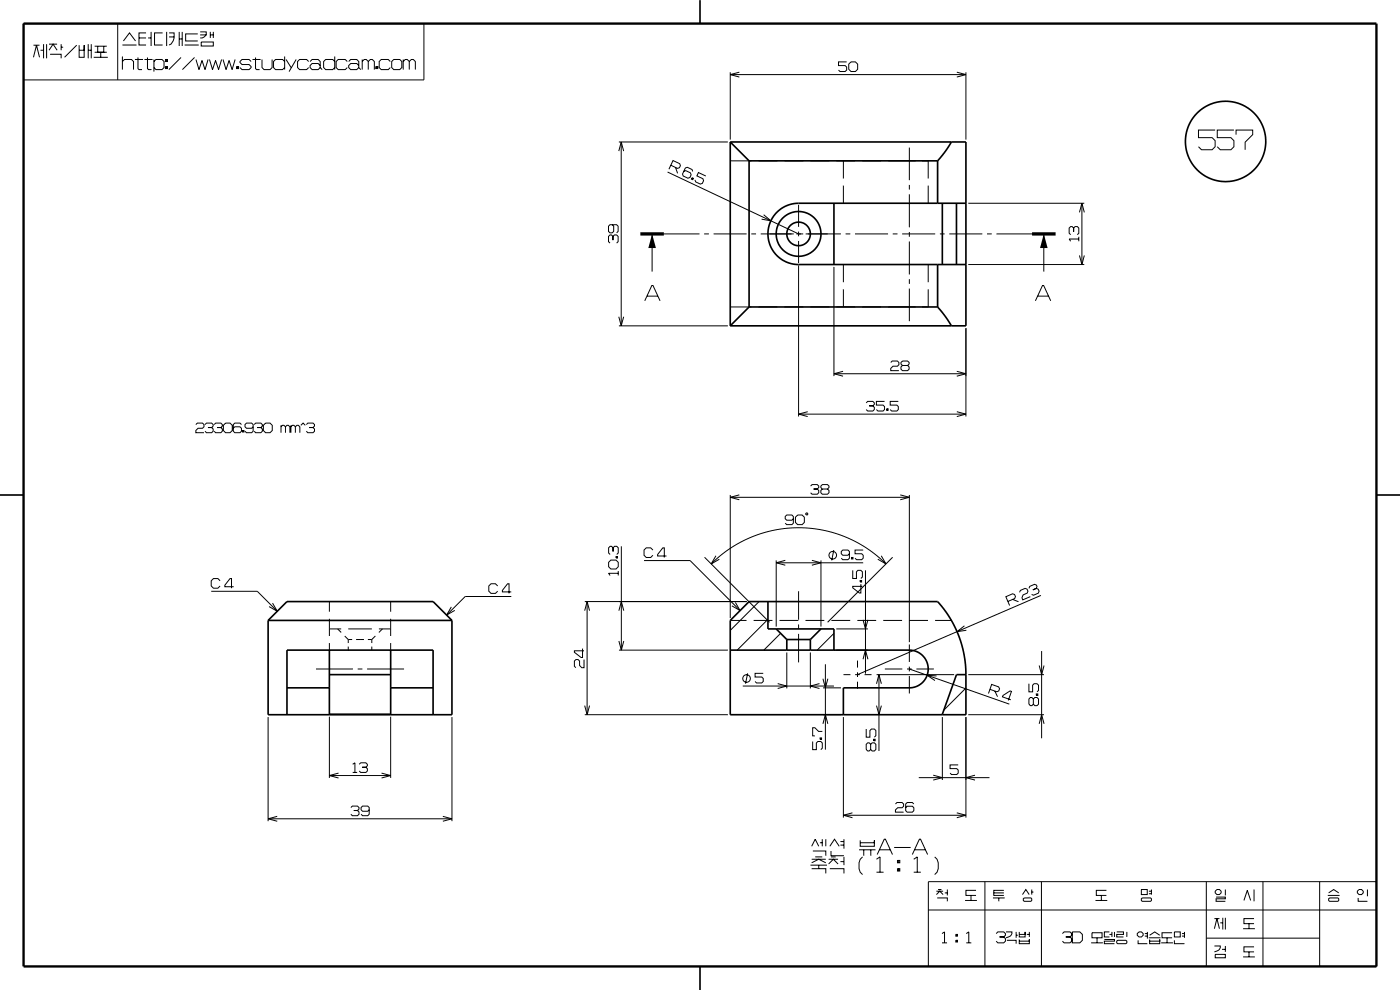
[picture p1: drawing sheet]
<svg xmlns="http://www.w3.org/2000/svg" width="297mm" height="210mm" viewBox="0 0 297 210" stroke-linecap="round" stroke-linejoin="round" font-family="sans-serif">
<g fill="none" stroke="#000" stroke-width=".21">
<path d="M5 5h84.9v12h-84.9zM7.1 12.2l.6-2.6 .7 2.6M7.1 9.6h1.3M8.6 10.7h.6M9.2 9.4v3M9.9 9.4v3M10.4 10.7l.9-1.3 .8 1.3M10.4 9.4h1.7M10.6 11.5h2.4v.9M13 9.4v1.3M13 10h.4M16.3 9.6l-2.6 2.6"/>
<path d="M16.8 9.6v2.6h1.1v-2.6v1.1h-1.1M18.7 10.7h.7M18.7 9.4v3M19.4 9.4v3M19.9 12.2h3M20.1 9.8h2.6M20.1 11.1h2.6M20.7 9.8v1.3h1.3v-1.3M21.4 11.1v1.1M25 5v12M26 13l.4-.4h1.5l.4 .4v1.8M26 9.5h3"/>
<path d="M26 12v2.8M26.2 8.7l1.3-1.7 1.3 1.7M28.6 12.6h1.7M29.3 12.2v2.3l.2 .3h.6M29.5 8.1h1.5M30.6 12.6h1.8M31 7h-1.5v2.5h1.5M31.3 12.2v2.3l.2 .3h.6M31.4 8.1h.7M32.1 6.8v3M32.7 13l.4-.4h1.3l.4 .4v1.3l-.4 .5h-1.3l-.4-.5M32.7 12.6v2.6"/>
<path d="M34.5 7h-1.7v2.5h1.7M35.1 14.1h.4v.4h-.4zM35.1 12.6h.4v.4h-.4zM35.3 12.6v.4M35.3 14.1v.4M35.4 6.8v3M35.9 7h1a2.26 2.26 0 0 1-1 2.5M35.9 7.8h1M38 6.8v3M38 8.3h.7M38.4 12.2l-2.6 2.6M38.7 6.8v3"/>
<path d="M39.2 9.5h3M41.3 12.2l-2.6 2.6M41.6 12.6l.6 2.2 .7-2 .6 2 .6-2.2M42 7.2h-2.6v1.5h2.6M42.5 6.8h1.3a1.12 1.12 0 0 1-1.3 1.3M42.5 7.4h1.3M42.7 8.9h2.6v.9h-2.6zM44.4 12.6l.7 2.2 .6-2 .7 2 .6-2.2M44.6 6.8v1.3M44.6 7.4h.7M45.3 6.8v1.3M47.3 12.6l.7 2.2 .6-2 .6 2 .7-2.2"/>
<path d="M50.2 14.1h.4v.4h-.4zM50.4 14.1v.4M53.3 13l-.5-.4h-1.5l-.4 .4v.3l.4 .4h1.5l.5 .4v.2l-.5 .5h-1.5l-.4-.5M53.6 12.6h1.7M54.2 12.2v2.3l.2 .3h.7M55.6 12.6v1.7l.4 .5h1.3l.4-.5v-1.7M60.4 13l-.4-.4h-1.5l-.5 .4v1.3l.5 .5h1.5l.4-.5M60.4 12v2.8M60.7 12.6l1.1 1.7M62.8 12.6l-1.5 2.6M65.5 13l-.4-.4h-1.5l-.5 .4v1.3l.5 .5h1.5l.4-.5M65.8 13l.4-.4h1.3l.4 .4v1.3l.5 .5"/>
<path d="M67.9 13.9l-.4-.4h-1.3l-.4 .4v.4l.4 .5h1.3l.4-.5M71 13l-.4-.4h-1.5l-.4 .4v1.3l.4 .5h1.5l.4-.5M71 12v2.8M73.7 13l-.5-.4h-1.5l-.4 .4v1.3l.4 .5h1.5l.5-.5M74 13l.4-.4h1.3l.4 .4v1.3l.4 .5M76.1 13.9l-.4-.4h-1.3l-.4 .4v.4l.4 .5h1.3l.4-.5M76.8 13l.5-.4h.4l.4 .4v1.8M76.8 12.6v2.2M78.1 13l.5-.4h.4l.4 .4v1.8M79.7 14.1h.4v.4h-.4zM79.9 14.1v.4M82.8 13l-.4-.4h-1.5l-.5 .4v1.3l.5 .5h1.5l.4-.5"/>
<path d="M83.5 12.6h1.3l.4 .4v1.3l-.4 .5h-1.3l-.4-.5v-1.3zM85.5 13l.5-.4h.4l.4 .4v1.8M85.5 12.6v2.2M86.8 13l.5-.4h.4l.4 .4v1.8M154.9 15.3v14.3M154.9 15.8h50M156.8 15.3l-1.9 .5 1.9 .5M179.6 13.1h-1.7v.8h1.4l.3 .3v.7l-.3 .3h-1.1l-.3-.3M180.5 13.1h1l.4 .5v1.1l-.4 .5h-1l-.4-.5v-1.1zM203 15.3l1.9 .5-1.9 .5M204.9 15.3v14.3M131.3 32l.5-1.9 .5 1.9"/>
<path d="M131.3 30.1h23.1M131.8 30.1v39M141.6 36.5l27.8 13.1M142.3 35l1.4 .7 .4-.1 .2-.5-.1-.4-1.4-.6-.9 1.8M143.3 35.5l.4 1.3M145.1 36.3l.4-.1 1 .5 .1 .4-.2 .6-.5 .1-1-.5-.1-.4 .6-1.3 .4-.1 1 .5 .2 .4M146.8 37.7l.3 .1-.1 .3-.3-.1zM147 37.8l-.2 .3M149.7 37.3l-1.5-.7-.4 .7 1.3 .6 .2 .4-.3 .6-.4 .2-1-.5-.2-.4M154.9 34.1h4.5M160.9 34.1h4M166.4 34.1h4"/>
<path d="M171.9 34.1h4M177.4 34.1h4M178.9 34.1v3.8M178.9 39.4v3.7M182.9 34.1h4M188.4 34.1h5.8M192.9 31.3v6.9M192.9 39.2v1M195.6 34.1h1.3v3.8M196.9 39.4v3.7M257.8 27.6h-3.6v1.6h2.9l.7 .6v1.3l-.7 .7h-2.2l-.7-.7M261.8 27.6h-3.6v1.6h2.9l.7 .6v1.3l-.7 .7h-2.2l-.7-.7"/>
<path d="M262.2 28.6v-1h3.6v1l-1.7 1.6v1.6M129.4 51.6l-.3-.3v-1.1l.3-.4h.3l.3 .4v.7v-.7l.3-.4h.5l.3 .4v1.1l-.3 .3M129.9 47.7l.3 .3v1.1l-.3 .3h-.5l-.3-.3v-1.1l.3-.3h1.4l.3 .3v1.1l-.3 .3M138.3 49.6v8M140.8 49.6h7.6M149.4 49.6h1M151.4 49.6h7M159.4 49.6h1M161.4 49.6h7M162 45.6l1.5 1.2-1.9-.3M168.9 49.6h1.5M169.4 43.4v4.7"/>
<path d="M169.4 49.1v1M169.4 51.1v4.7M169.4 56.3v32M170.9 49.6h7.5M176.9 56.6v23.2M178.9 56.1v3.8M179.4 49.6h1M181.4 49.6h7M189.4 49.6h1M191.4 49.6h7M192.9 41.2v7M192.9 49.2v1"/>
<path d="M192.9 51.2v7M192.9 59.2v1M196.9 56.1v3.8M199.4 49.6h1M201.4 49.6h7M205.4 56.1h24.6M205.4 43.1h24.6M209.4 49.6h1M211.4 49.6h7.5M221.4 49.6v8M227.1 49.8l-.3-.3v-1.1l.3-.3h.3l.4 .3v.8v-.8l.3-.3h.4l.4 .3v1.1l-.4 .3M228.9 50.7h-2.1l.3 .5"/>
<path d="M228.9 50.2v1M229 54.2l.5 1.9 .5-1.9M229 45l.5-1.9 .5 1.9M229.5 43.1v13M131.3 67.2l.5 1.9 .5-1.9M131.3 69.1h23.1M136.8 63.8l1.5-3.2h.2l1.5 3.2M137.3 62.8h2.2M154.9 65.1h4.5M160.9 65.1h4M166.4 65.1h4M171.9 65.1h4"/>
<path d="M176.9 79.3h28M177.4 65.1h4M178.8 78.8l-1.9 .5 1.9 .5M178.9 61.4v3.7M182.9 65.1h4M188.4 65.1h5.8M189 76.9l.3-.3h1.1l.3 .3v.5l-.3 .3h-1l-.4 .5v.4h1.7M191.4 76.6h1.1l.4 .3v.3l-.4 .3h-1.1l-.3-.3v-.3zM191.4 77.5l-.3 .3v.5l.3 .3h1.1l.4-.3v-.5l-.4-.3M192.9 61.2v6.9M196.9 61.4v3.7h-1.3M203 78.8l1.9 .5-1.9 .5"/>
<path d="M204.9 69.6v18.7M219.7 63.8l1.5-3.2h.2l1.5 3.2M220.2 62.8h2.2M41.5 90.1l.4-.4h1.1l.3 .4v.4l-.3 .3h-1l-.5 .5v.5h1.8M43.5 90.1l.3-.4h1.1l.3 .4v.3l-.3 .3h-.8h.8l.3 .3v.5l-.3 .3h-1.1l-.3-.3M45.4 90.1l.4-.4h1.1l.3 .4v.3l-.3 .3h-.8h.8l.3 .3v.5l-.3 .3h-1.1l-.4-.3M47.9 89.7h.9l.5 .5v1.1l-.5 .5h-.9l-.5-.5v-1.1zM51.2 90.1l-.3-.4h-1.1l-.3 .4v1.4l.3 .3h1.1l.3-.3v-.7l-.3-.3h-1.1l-.3 .3M51.4 91.3h.4v.3h-.4zM51.6 91.3v.3M53.7 90.5l-.3 .3h-1.1l-.3-.3v-.4l.3-.4h1.1l.3 .4v1.4l-.3 .3h-1.1l-.3-.3M53.9 90.1l.3-.4h1.1l.4 .4v.3l-.4 .3h-.7h.7l.4 .3v.5l-.4 .3h-1.1l-.3-.3"/>
<path d="M56.3 89.7h1l.5 .5v1.1l-.5 .5h-1l-.4-.5v-1.1zM59.6 90.5l.3-.3h.3l.4 .3v1.3M59.6 90.2v1.6M60.6 90.5l.3-.3h.3l.3 .3v1.3M61.7 90.5l.3-.3h.3l.4 .3v1.3M61.7 90.2v1.6M62.7 90.5l.3-.3h.3l.3 .3v1.3M63.8 90.2l.5-.5 .5 .5M65 90.1l.3-.4h1.1l.3 .4v.3l-.3 .3h-.8h.8l.3 .3v.5l-.3 .3h-1.1l-.3-.3M169.4 87.8h35.5M171.3 87.3l-1.9 .5 1.9 .6M183.8 85.5l.3-.4h1.1l.3 .4v.3l-.3 .3h-.8h.8l.3 .3v.5l-.3 .3h-1.1l-.3-.3"/>
<path d="M187.6 85.1h-1.7v.8h1.4l.3 .3v.7l-.3 .3h-1.1l-.3-.3M188.1 86.7h.3v.3h-.3zM188.2 86.7v.3M190.6 85.1h-1.8v.8h1.5l.3 .3v.7l-.3 .3h-1.1l-.4-.3M203 87.3l1.9 .5-1.9 .6M129.1 119.3l.5-.5h1.1l.5 .5v.9l-.5 .5h-1.1l-.5-.5zM129.4 117.6l-.3-.3v-1.1l.3-.3h.3l.4 .3v.8v-.8l.3-.3h.4l.4 .3v1.1l-.4 .3M130.7 118.1h.3v.3h-.3zM130.7 118.2h.3M131.8 115.9v22M136.6 118.9h9.8l10.6 10.6M138.5 116.7l-.5-.5h-.9l-.5 .5v1.1l.5 .5h.9l.5-.5"/>
<path d="M141.4 117.9h-1.9v-.3l1.1-1.4h.3v2.1M149.5 118.2l13.7 13.8M150.9 119.6l2-1.8 1.8-1.3 2.1-1.3 2.2-1.1 2.4-.9 2.6-.7 2.8-.4 2.5-.2 2.7 .2 2.2 .3 2.5 .6 2.3 .8 2.5 1.1 2.4 1.4 2.2 1.6 1.8 1.7M151.9 117.9l-1 1.7 1.7-1M154.9 105v26.1M154.9 105.5h38M156.8 105l-1.9 .5 1.9 .5M164.7 118.9v14M164.7 119.4h18.4M166.6 118.9l-1.9 .5 1.9 .5M168.3 110l-.3 .3h-1.1l-.3-.3v-.4l.3-.4h1.1l.3 .4v1.4l-.3 .3h-1.1l-.3-.3M168.7 109.7l.5-.5h1l.4 .5v1.1l-.4 .5h-1l-.5-.5z"/>
<path d="M171.1 108.8l.3 .2-.2 .2-.3-.1zM172 103.1l.3-.3h1.1l.3 .3v.3l-.3 .3h-.8h.8l.3 .3v.5l-.3 .3h-1.1l-.3-.3M172.2 118.9l2 .5-2 .5M174.1 103.1l.3-.3h1.1l.4 .3v.3l-.4 .3h-1.1l-.3-.3zM174.2 118.9v14M174.4 103.7l-.3 .3v.5l.3 .3h1.1l.4-.3v-.5l-.4-.3M176.9 116.7l-.5 2.2M180.2 117.5l-.3 .3h-1.1l-.3-.3v-.5l.3-.3h1.1l.3 .3v1.4l-.3 .3h-1.1l-.3-.3M180.6 118.3h.4v.3h-.4zM180.8 118.3v.3M183.1 116.7h-1.7v.8h1.4l.3 .3v.6l-.3 .3h-1.1l-.3-.3M187 117.9l.9 1.7-1.7-1"/>
<path d="M189.4 118.2l-13.8 13.8M191 105l1.9 .5-1.9 .5M192.9 105v31.2M44.8 125.4h9.8l4.2 4.3M46.7 123.2l-.5-.5h-.9l-.5 .5v1.1l.5 .5h.9l.5-.5M49.6 124.5h-1.9v-.4l1.1-1.4h.3v2.1M57.8 127.9l1 1.8-1.7-1M69.9 133.4h2.5M69.9 127.6v2.2M69.9 131.3v3.6M69.9 136.4v1.5M71.6 133.4l.8 .8"/>
<path d="M73.1 134.9l.8 .8M73.9 133.4h5M73.9 135.7h.8M73.9 135.7v.7M73.9 137.2v.7M75.5 135.7h1.7M78 135.7h.9M78.9 135.7v.7M78.9 137.2v.7M79.6 134.9l-.7 .8M80.4 133.4h2.5M81.1 133.4l-.7 .8"/>
<path d="M82.9 127.6v2.2M82.9 131.3v3.6M82.9 136.4v1.5M95.7 128.7l-1 1.8 1.8-1M105.6 124.3l-.5-.5h-.9l-.5 .5v1.1l.5 .5h.9l.5-.5M108.5 125.6h-1.9v-.4l1.1-1.4h.3v2.1M108.5 126.5h-9.8l-4 4M123.6 137.6v1.9h-.3l-1.4-1.1v-.3h2M123.9 139.9v1.7h-.5l-.4-.4v-1l-.4-.3h-.4l-.3 .3v1.1l.3 .3M124 129.5l.6-1.9 .5 1.9M124.1 127.6h34.3M124.6 127.6v24"/>
<path d="M131.2 121.6h-2.1l.3 .5M131.2 121.1v1M131.3 136l.5 1.9 .5-1.9M131.3 129.5l.5-1.9 .5 1.9M131.3 137.9h23.1M154.9 131.6h3.5M156 127.8l1 1.7-1.7-1M159.9 131.6h4M161 127.6l-6.1 6.1M162.9 131.4l-6.5 6.5M165.4 131.6h4M165.6 134.3l-3.6 3.6"/>
<path d="M166.9 138.4v7.6M169.4 125.4v6.1M169.4 132.5v1M169.4 134.5v6M170.9 131.6h4M171.9 138.4v7.6M176.4 131.6h4M176.9 134.4l-3.5 3.5M177.4 137.9h6.7M177.4 133.4h6.7M180.9 121v1.7h.8v-1.4l.3-.3h.6l.3 .3v1.1l-.3 .3M181.9 131.6h4"/>
<path d="M182.5 123.2h.3v.3h-.3zM182.5 123.3h.3M182.6 123.9v1.9h-.3l-1.4-1.1v-.3h2M183.1 139.8l.5-1.9 .5 1.9M183.1 131.5l.5 1.9 .5-1.9M183.6 121v21.9M187.4 131.6h4M192.9 131.6h4M192.9 136.7v3.7M198.4 131.6h3.4M204.6 132.7l-1.6 1.3 2-.3M213.8 127.6l1.5-.6 .1-.5-.2-.4-.4-.1-1.4 .6 .8 1.8"/>
<path d="M214.8 127.1l1.3 .5M216.3 125.7l.2-.5 1-.4 .4 .2 .2 .4-.2 .4-.9 .4-.2 .6 .2 .4 1.6-.6M218.3 124.8l.2-.4 1-.5 .4 .2 .1 .3-.2 .4-.7 .3 .7-.3 .4 .2 .2 .4-.1 .4-1 .5-.5-.2M220.8 126.3l-38.9 16.8M221 138.1v18.5M56.9 152.1v22.1M67 141.9h7.9M69.9 152v13M75.9 141.9h1M77.9 141.9h7.8M82.9 152v13M95.9 152.1v22.1"/>
<path d="M124 149.7l.6 1.9 .5-1.9M124.1 151.6h30.3M157.6 145.5h19.3M158.6 142.8l-.4 2.2M161.9 142.8h-1.7v.8h1.4l.3 .3v.7l-.3 .3h-1.1l-.3-.3M165 145l1.9 .5-1.9 .5M172.4 157.3v1.7h.8v-1.4l.3-.3h.6l.3 .3v1.1l-.3 .3M173.8 145l-1.9 .5 1.9 .5M174 156.5h.3v.3h-.3zM174 156.7h.3M174.4 155.2h-.7l-.8-.8h-.5v1.7h.5M174.6 153.5l.5-1.9 .5 1.9"/>
<path d="M174.6 144l.5 1.9 .5-1.9M174.6 151.6h3.8M174.6 145.9h3.8M175.1 140.9v18.1M178.9 152.1v21.3M178.9 143.1h1.5M181.4 143.1h1M181.9 140.1v1.5M181.9 142.6v1M181.9 144.6v1.5M183.4 143.1h1.5M183.8 154.6v1.8h.7v-1.4l.4-.4h.6l.3 .4v1.1l-.3 .3"/>
<path d="M184.1 157.6h.3l.3 .3v1.1l-.3 .3h-.3l-.3-.3v-1.1zM184.7 157.9l.3-.3h.5l.3 .3v1.1l-.3 .3h-.5l-.3-.3M185.3 156.8h.3v.3h-.3zM185.3 157h.3M185.9 145l.6-1.9 .5 1.9M185.9 149.7l.6 1.9 .5-1.9M186 143.1h16.4M186.5 143.1v16.2M187.7 141.9h3.7M192.4 141.9h1M192.9 141.4v1M192.9 143.4v3.7"/>
<path d="M192.9 141.9l21.2 7.5M194.4 141.9h3.7M198.7 143.4l-2-.2 1.6 1.2M199.9 152.1v13.4M204.9 146l-4.7 4.6M204.9 152.1v21.3M205.4 151.6h16.1M205.4 143.1h16.1M210 146.2l1.5 .5 .4-.1 .1-.5-.1-.4-1.5-.5-.7 1.9M211 146.6l.6 1.2M214.4 148.4l-1.7-.6 .1-.3 1.5-.9 .3 .1-.7 1.9M218.3 148.3l.3-.3h.3l.3 .3v1.1l-.3 .3h-.3l-.3-.3z"/>
<path d="M218.3 145v1.8h.8v-1.5l.3-.3h.6l.3 .3v1.1l-.3 .4M219.2 148.3l.3-.3h.5l.3 .3v1.1l-.3 .3h-.5l-.3-.3M219.8 147.2h.4v.3h-.4zM219.8 147.4h.4M220.5 153.5l.5-1.9 .5 1.9M220.5 141.2l.5 1.9 .5-1.9M56.9 173.7h39M58.8 173.2l-1.9 .5 1.9 .5M69.9 164.5h13M71.8 164l-1.9 .5 1.9 .5M74.4 171.3l.3-.3h1.1l.4 .3v.3l-.4 .3h-.7h.7l.4 .3v.5l-.4 .3h-1.1l-.3-.3M74.8 162.1l.5-.3v2.1"/>
<path d="M74.8 163.9h1M76.2 162.1l.3-.3h1.1l.3 .3v.3l-.3 .4h-.8h.8l.3 .3v.4l-.3 .4h-1.1l-.3-.4M78.3 171.8l-.3 .3h-1.1l-.3-.3v-.5l.3-.3h1.1l.3 .3v1.4l-.3 .3h-1.1l-.3-.3M80.9 164l2 .5-2 .5M93.9 173.2l2 .5-2 .5M172.2 179.5l.7-1.5 .8 1.5M173.9 178.8h.5M174.4 178v1.5M175.2 178v1.5M176 179.5l1-1.5 1 1.5M178.3 178.5h.7M178.3 179.3h.7"/>
<path d="M178.9 172.9h26M179 178v2M180.8 172.4l-1.9 .5 1.9 .6M182.5 178.3v1.2h3v-1.2v.5h-3M189.7 179.8h3.5M190 170.6l.3-.4h1.1l.3 .4v.4l-.3 .3h-1l-.4 .5v.5h1.7M193.9 170.6l-.4-.4h-1.1l-.3 .4v1.4l.3 .3h1.1l.4-.3v-.7l-.4-.3h-1.1l-.3 .3M194.9 165h15M198 164.4l1.9 .6-1.9 .5M203 172.4l1.9 .5-1.9 .6M203.3 162.3h-1.8v.7h1.5l.3 .4v.6l-.3 .3h-1.1l-.4-.3M206.8 164.4l-1.9 .6 1.9 .5"/>
<path d="M171.9 183.5h3.5M172.2 184.3h3v1M172.2 183l1.5-.7 1.5 .7M172.2 182.3h3M172.4 180.5h2.8v1M172.9 181.8h1.5M173.7 183.5v.8M175.8 183.3l1-1 1 1M175.8 182.3h2M176 184.3h3v1M176.3 180.5v1h2.7M176.3 181.8h1"/>
<path d="M178.3 182.8h.7M179 181.8v1.7M182.2 180.3h3.5M183 181.8a2.53 2.53 0 0 0 0 3.7M183.2 180.3v1.2M184.7 180.3v1.2M185.9 182.3l.8-.5v3.2M185.9 185h1.5M186.1 181.3l1.5-3.3h.2l1.5 3.3M186.6 180.3h2.2M190.4 184.3h.5v.5h-.5zM190.4 182.5h.5v.5h-.5z"/>
<path d="M190.6 182.5v.5M190.6 184.3v.5M193.5 181.3l1.5-3.3h.3l1.5 3.3M193.8 185h1.5M193.8 182.3l.8-.5v3.2M194 180.3h2.3M196.9 187h95.1v18h-95.1zM196.9 193h95.1M198.3 181.8a2.53 2.53 0 0 1 0 3.7M198.6 189.8l.8-.8 .7 .8M198.6 189h1.5M198.8 190.5h2.2v.7"/>
<path d="M199 188.7h.7M199.8 198l.6-.3v2.3M200.4 189.4h.6M201 188.7v1.2M202.8 199.5h.3v.3h-.3zM202.8 198.2h.3v.4h-.3zM202.9 198.2v.4M202.9 199.5v.3M204.7 191h2.5M205 198l.5-.3v2.3M206 189.9v1.1M207.1 188.9h-2.2v1h2.2"/>
<path d="M208.9 187v18M210.6 190.5h2.5M210.8 189.4h2.2M211.3 198l.4-.3h1.2l.4 .3v.4l-.4 .3h-.9h.9l.4 .4v.5l-.4 .4h-1.2l-.4-.4M211.9 190.5v.7M213 188.9h-2.2v1h2.2M213.4 197.7h1.3a1.16 1.16 0 0 1-1.3 1.2M213.6 199.5h2v.7M215.6 197.7v1.2M215.6 198.4h.3M216.2 199.3v.9h2.2v-.9v.3h-2.2M216.2 197.7v1h1.3v-1v.5h-1.3"/>
<path d="M216.9 189.8l.7-1.1 .7 1.1M217.1 190.7l.2-.2h1.4l.2 .2v.3l-.2 .2h-1.4l-.2-.2zM217.8 198.2h.6M218.4 197.7v1M218.9 189.2h.3M218.9 188.7v1.1M220.9 187v18M225.4 198l.3-.3h1.3l.4 .3v.4l-.4 .3h-.9h.9l.4 .4v.5l-.4 .4h-1.3l-.3-.4M227.5 197.7h1.6l.5 .5v1.3l-.5 .5h-1.6zM231.7 197.9h2.1v1h-2.1zM232.4 191h2.5M232.7 198.9v1.1"/>
<path d="M233.6 189.9v1.1M234.3 199.3h2.1v.3h-2.1v.6h2.1M234.7 188.9h-2.1v1h2.1M235.4 197.7h-1.1v1h1.1M235.4 198.2h.5M235.9 197.7v1M236.4 197.7v1M236.9 199.6l.2-.1h1.8l.1 .1v.4l-.1 .2h-1.8l-.2-.2zM236.9 197.7h1.4v.5h-1.4v.5h1.4M239 197.7v1M241.3 198l.3-.3h.6l.3 .3v.4l-.3 .3h-.6l-.3-.3zM241.4 199.5v.7h2"/>
<path d="M242.1 188.7h1.3v1.1h-1.3zM242.3 190.5h1.8l.2 .2v.3l-.2 .2h-1.8l-.2-.2v-.3zM242.9 198h.5M242.9 198.6h.5M243.4 197.7v1.4M243.7 198.9h2.5M243.7 189h.6M243.7 189.6h.6M243.9 199.3v.9h2.1v-.9v.3h-2.1M243.9 198.4l1.1-.7 1 .7M244.3 188.7v1.1M247.6 198.9v1.1"/>
<path d="M248.7 197.9h-2.2v1h2.2M249.1 199.5v.7h2.2M249.1 197.7h1.3v1h-1.3zM250.7 198h.6M250.7 198.6h.6M251.3 197.7v1.2M255.9 199h24.1M255.9 187v18M257.6 197l.6-2.1 .5 2.1M257.6 194.9h1.1M258 190.3h1.9v.4h-1.9v.5h1.9M258.2 188.7h.5l.4 .3v.4l-.4 .4h-.5l-.4-.4v-.4z"/>
<path d="M258.9 195.8h.5M259.4 194.7v2.5M259.9 188.7v1.2M259.9 194.7v2.5M263.7 197h2.5M263.9 191l.7-2.1 .7 2.1M265 195.9v1.1M266 194.9h-2.1v1h2.1M266 188.7v2.5M267.9 187v18M280 187v18M281.7 189.9h2.5"/>
<path d="M281.9 189.4l1-.7 1.1 .7M282 190.5h1.8l.2 .2v.3l-.2 .2h-1.8l-.1-.2v-.3zM288.1 190.5v.7h2M288.3 188.7h.5l.4 .3v.4l-.4 .4h-.5l-.3-.4v-.4zM290.1 188.7v1.4M199.8 200h1.1M205 200h1.1M231.5 200h2.5M246.3 200h2.5M257.6 200.7h1.3a1.17 1.17 0 0 1-1.3 1.2M257.8 202.4h2.1v.8h-2.1zM259.2 201.4h.7"/>
<path d="M259.9 200.7v1.2M263.7 203h2.5M265 201.9v1.1M266 200.8h-2.1v1.1h2.1"/>
<circle cx="176.7" cy="117.8" r=".81"/>
<circle cx="158.4" cy="143.9" r=".81"/>
</g>
<g fill="none" stroke="#000" stroke-width=".35">
<path d="M148.5 0v5M154.9 30.1l4 4M154.9 30.1h50v39h-50M154.9 30.1v39M158.9 34.1h40M158.9 34.1v31M198.9 34.1v9M201.8 30.1l-1.3 2.1-1.6 1.9M176.9 43.1v13M198.9 56.1v9M199.9 43.1v13M202.9 43.1v13"/>
<path d="M204.9 43.1h-35.5a6.5 6.5 0 0 0-6.5 6.5 6.5 6.5 0 0 0 6.5 6.5h35.5M158.9 65.1l-4 4M158.9 65.1h40M198.9 65.1l1.7 2.1 1.2 1.9M0 105h5M292 105h5M56.9 131.6l4-4h31l4 4M56.9 131.6v20h39v-20M56.9 131.6h39M69.9 137.9v13.7M82.9 137.9v13.7M154.9 137.9h38a4 4 0 0 1 4 4 4 4 0 0 1-4 4h-14v5.7"/>
<path d="M158.9 127.6h40l1.7 2.2 1.5 2.3 1.3 2.7 .8 2.6 .5 2.5 .2 2.2v9.5h-50v-20zM162.9 127.6v5.8h14v4.5M164.7 133.4l2.2 2.3M166.9 135.7h5M166.9 135.7v2.2M171.9 135.7v2.2M174.2 133.4l-2.3 2.3M60.9 151.6v-13.7h31v13.7M60.9 145.9h9M69.9 143.1h13M69.9 151.5h13M82.9 145.9h9"/>
<path d="M204.9 143.1h-2l-3 8.5M148.5 205v5"/>
<circle cx="260" cy="30" r="8.5"/>
<circle cx="169.4" cy="49.6" r="2.5"/>
<circle cx="169.4" cy="49.6" r="4.8"/>
</g>
<path d="M5 5h287v200h-287z" fill="none" stroke="#000" stroke-width=".5"/>
<path d="M135.8 49.6h5M218.9 49.6h5" fill="none" stroke="#000" stroke-width=".7" stroke-linecap="butt"/>
<g fill="#000">
<path d="M138.3 49.6l.8 3h-1.6z" fill-rule="evenodd"/>
<path d="M221.4 49.6l.8 3h-1.6z" fill-rule="evenodd"/>
</g>
</svg>
